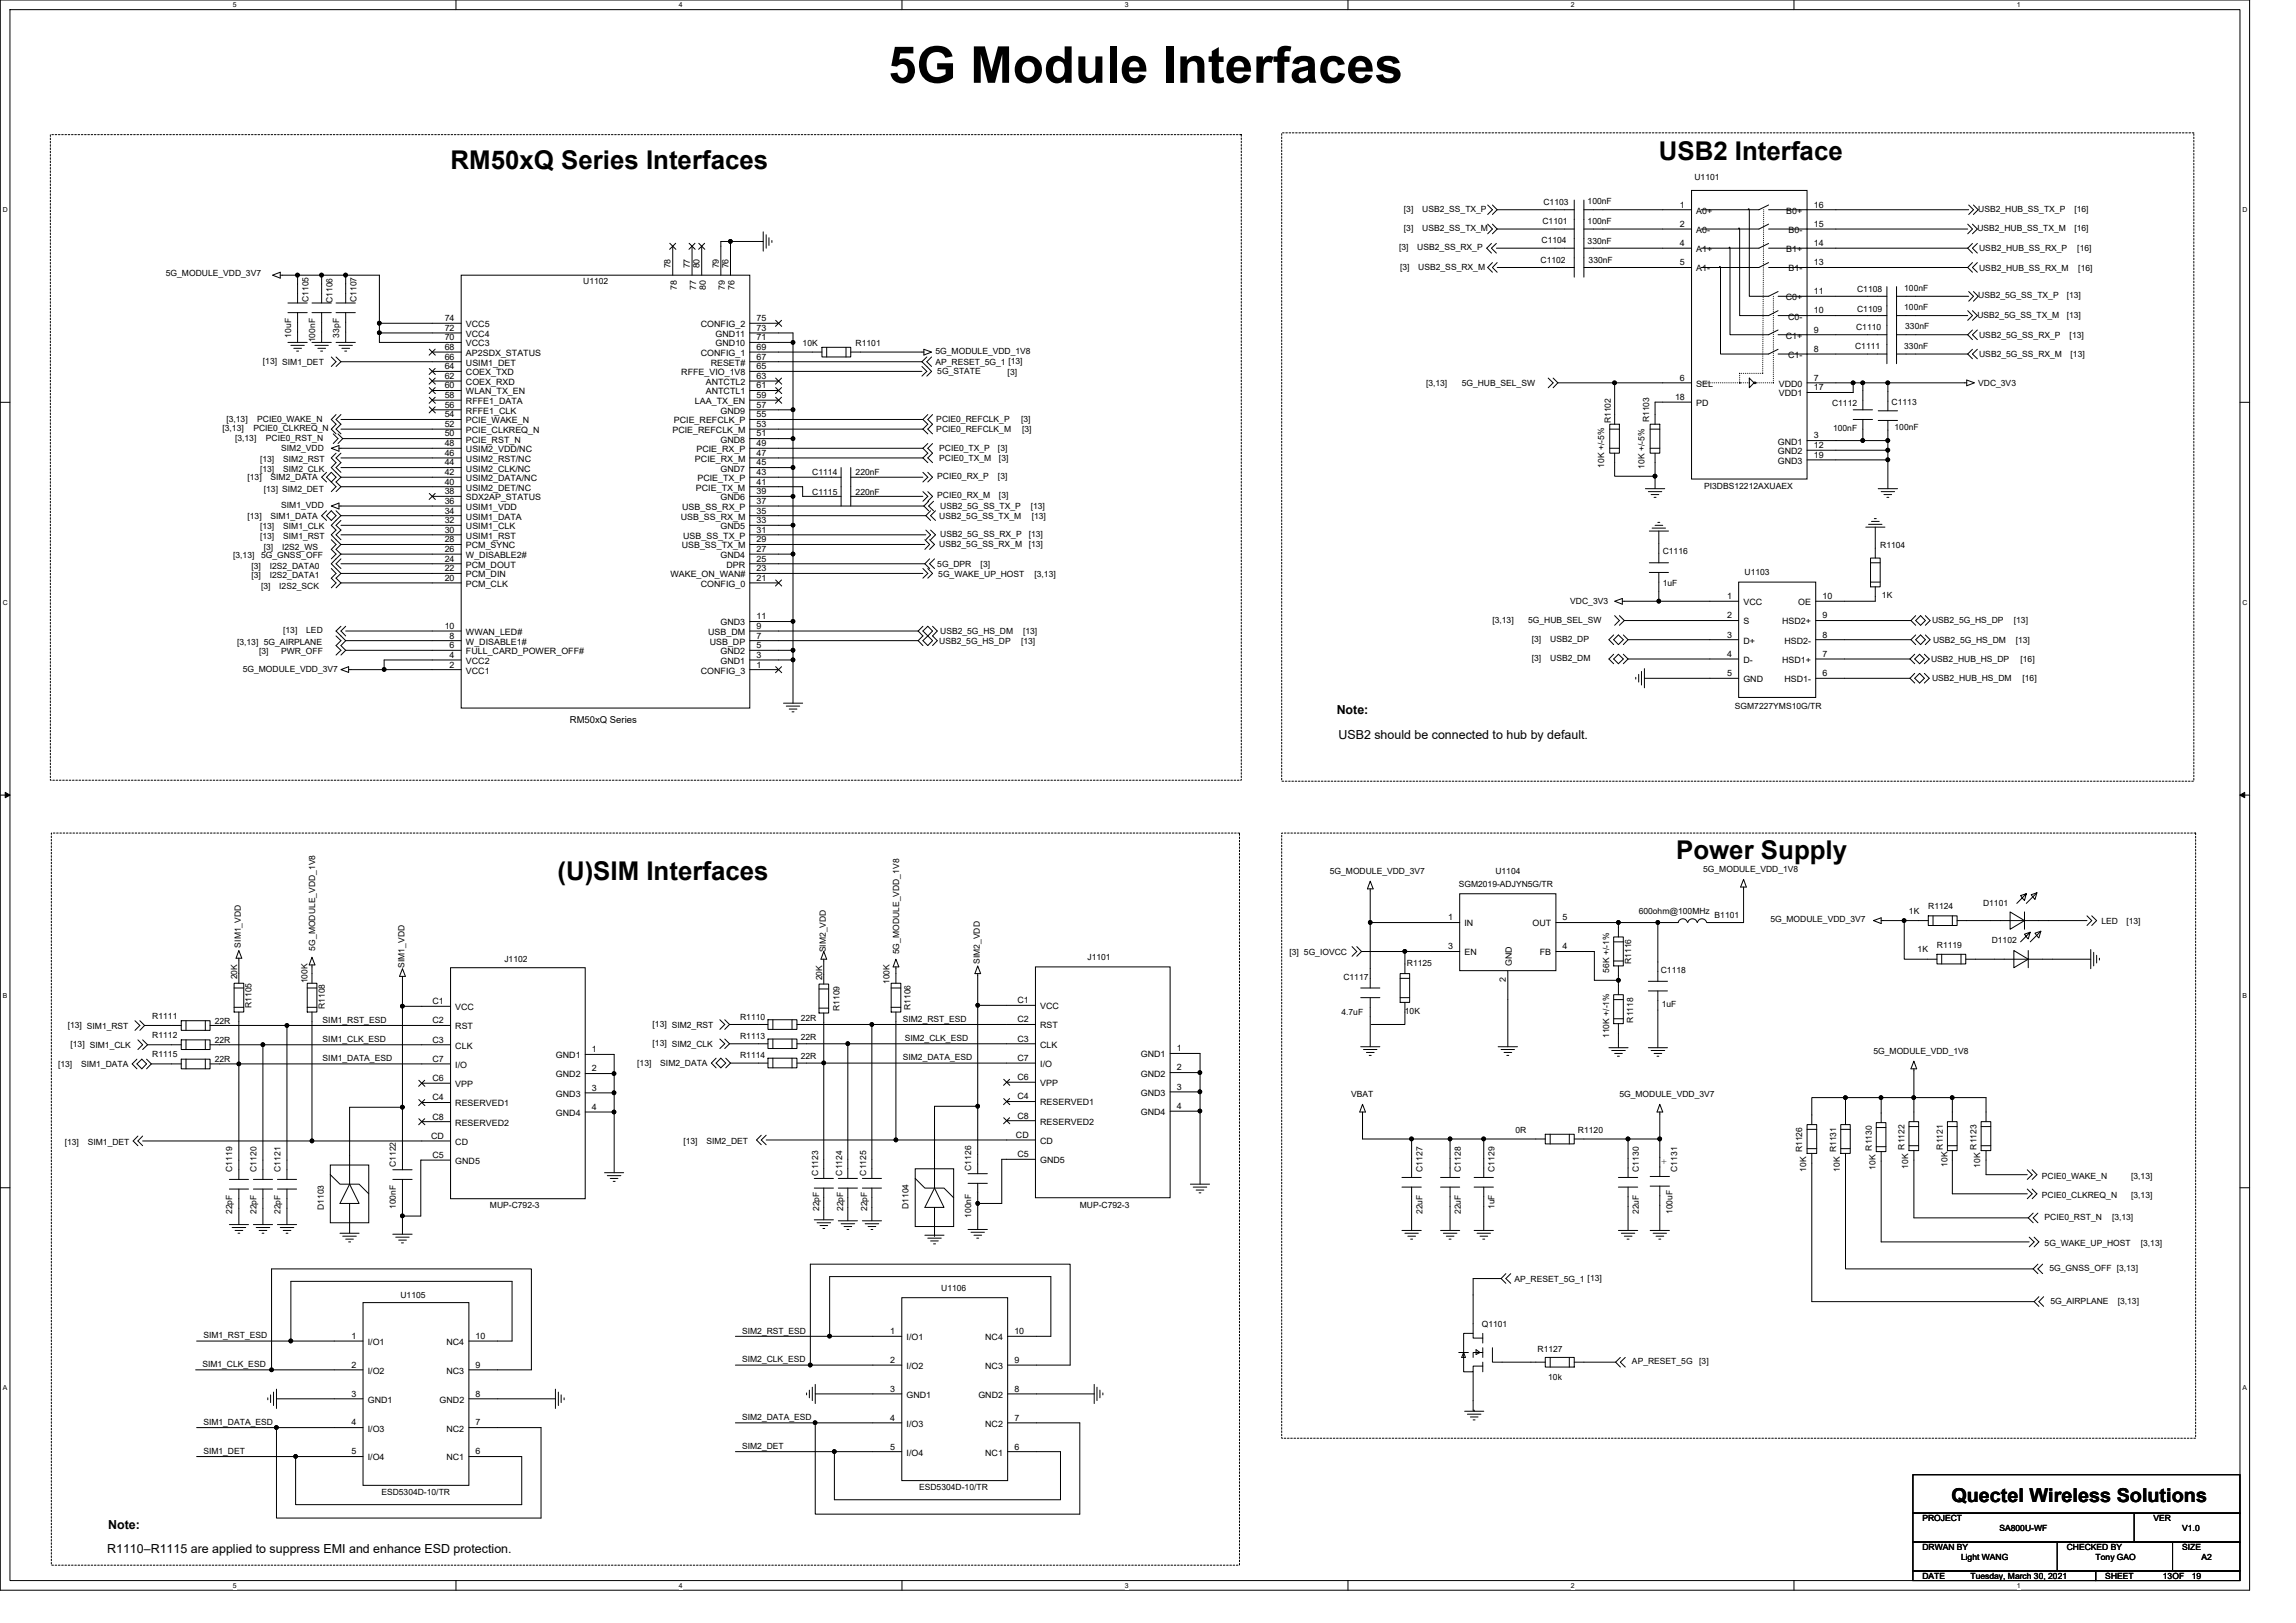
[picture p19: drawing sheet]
<svg xmlns="http://www.w3.org/2000/svg" width="297mm" height="210mm" viewBox="0 0 297 210" stroke-linecap="round" stroke-linejoin="round" font-family="sans-serif">
<defs><g id="words">
<text font-size="6.6" x="114.9" y="10.7">5G Module Interfaces</text>
<g font-size="3.3">
<text x="58.3" y="21.9">RM50xQ Series Interfaces</text>
<text x="214.6" y="20.8">USB2 Interface</text>
<text x="72.1" y="113.9">(U)SIM Interfaces</text>
<text x="216.8" y="111.1">Power Supply</text>
</g>
<text font-size="2.5" x="252.5" y="194.3">Quectel Wireless Solutions</text>
<g font-size="1.6">
<text x="172.9" y="92.4">Note:</text>
<text x="173.2" y="95.7">USB2 should be connected to hub by default.</text>
<text x="14" y="197.8">Note:</text>
<text x="13.9" y="201">R1110–R1115 are applied to suppress EMI and enhance ESD protection.</text>
</g>
<text font-size="1.4" x="214.8" y="150" transform="rotate(90 214.8 150)">+</text>
<text font-size="1.2" x="73.7" y="93.6">RM50xQ Series</text>
<g font-size="1.1">
<text x="219.2" y="23.3">U1101</text>
<text x="181.6" y="27.4">[3]</text>
<text x="181.6" y="29.9">[3]</text>
<text x="184" y="27.4">USB2_SS_TX_P</text>
<text x="184" y="29.9">USB2_SS_TX_M</text>
<text x="199.6" y="29">C1101</text>
<text x="199.7" y="26.5">C1103</text>
<text x="205.4" y="29">100nF</text>
<text x="205.4" y="26.4">100nF</text>
<text x="217.3" y="26.9">1</text>
<text x="217.3" y="29.4">2</text>
<text x="219.5" y="27.6">A0+</text>
<text x="231.1" y="27.6">B0+</text>
<text x="234.7" y="29.4">15</text>
<text x="234.7" y="26.9">16</text>
<text x="255.8" y="29.9">USB2_HUB_SS_TX_M</text>
<text x="255.9" y="27.4">USB2_HUB_SS_TX_P</text>
<text x="268.4" y="27.4">[16]</text>
<text x="268.4" y="29.9">[16]</text>
<text x="21.5" y="35.8">5G_MODULE_VDD_3V7</text>
<text x="86.8" y="34.7" transform="rotate(-90 86.8 34.7)">78</text>
<text x="89.3" y="34.7" transform="rotate(-90 89.3 34.7)">77</text>
<text x="90.5" y="34.7" transform="rotate(-90 90.5 34.7)">80</text>
<text x="93" y="34.7" transform="rotate(-90 93 34.7)">79</text>
<text x="94.2" y="34.7" transform="rotate(-90 94.2 34.7)">76</text>
<text x="181" y="32.4">[3]</text>
<text x="181.1" y="34.9">[3]</text>
<text x="183.4" y="32.4">USB2_SS_RX_P</text>
<text x="183.5" y="34.9">USB2_SS_RX_M</text>
<text x="199.3" y="34">C1102</text>
<text x="199.4" y="31.4">C1104</text>
<text x="205.4" y="31.5">330nF</text>
<text x="205.5" y="34">330nF</text>
<text x="217.3" y="31.8">4</text>
<text x="217.3" y="34.3">5</text>
<text x="219.5" y="30.1">A0-</text>
<text x="219.5" y="32.6">A1+</text>
<text x="219.5" y="35.1">A1-</text>
<text x="231.1" y="32.6">B1+</text>
<text x="231.4" y="30.1">B0-</text>
<text x="231.4" y="35.1">B1-</text>
<text x="234.7" y="34.3">13</text>
<text x="234.7" y="31.8">14</text>
<text x="256" y="32.5">USB2_HUB_SS_RX_P</text>
<text x="256" y="35.1">USB2_HUB_SS_RX_M</text>
<text x="268.7" y="32.5">[16]</text>
<text x="268.9" y="35.1">[16]</text>
<text x="39.9" y="39.1" transform="rotate(-90 39.9 39.1)">C1105</text>
<text x="43" y="39.2" transform="rotate(-90 43 39.2)">C1106</text>
<text x="46.1" y="39.1" transform="rotate(-90 46.1 39.1)">C1107</text>
<text x="57.5" y="41.6">74</text>
<text x="75.5" y="36.7">U1102</text>
<text x="87.6" y="37.5" transform="rotate(-90 87.6 37.5)">78</text>
<text x="90.1" y="37.5" transform="rotate(-90 90.1 37.5)">77</text>
<text x="91.3" y="37.5" transform="rotate(-90 91.3 37.5)">80</text>
<text x="93.8" y="37.5" transform="rotate(-90 93.8 37.5)">79</text>
<text x="95" y="37.5" transform="rotate(-90 95 37.5)">76</text>
<text x="97.9" y="41.6">75</text>
<text x="231" y="38.8">C0+</text>
<text x="231.3" y="41.3">C0-</text>
<text x="234.7" y="38.1">11</text>
<text x="234.7" y="40.6">10</text>
<text x="240.3" y="40.3">C1109</text>
<text x="240.3" y="37.7">C1108</text>
<text x="246.4" y="40.1">100nF</text>
<text x="246.4" y="37.6">100nF</text>
<text x="255.8" y="41.1">USB2_5G_SS_TX_M</text>
<text x="255.9" y="38.6">USB2_5G_SS_TX_P</text>
<text x="267.4" y="41.1">[13]</text>
<text x="267.4" y="38.6">[13]</text>
<text x="34" y="47.1">[13] SIM1_DET</text>
<text x="37.7" y="43.7" transform="rotate(-90 37.7 43.7)">10uF</text>
<text x="40.8" y="44.3" transform="rotate(-90 40.8 44.3)">100nF</text>
<text x="43.9" y="43.7" transform="rotate(-90 43.9 43.7)">33pF</text>
<text x="57.5" y="47.8">64</text>
<text x="57.5" y="46.5">66</text>
<text x="57.5" y="45.3">68</text>
<text x="57.5" y="44">70</text>
<text x="57.5" y="42.8">72</text>
<text x="60.3" y="47.3">USIM1_DET</text>
<text x="60.3" y="46.1">AP2SDX_STATUS</text>
<text x="60.3" y="44.8">VCC3</text>
<text x="60.3" y="43.6">VCC4</text>
<text x="60.3" y="42.3">VCC5</text>
<text x="90.7" y="46.1">CONFIG_1</text>
<text x="90.7" y="42.3">CONFIG_2</text>
<text x="91.9" y="47.3">RESET#</text>
<text x="92.6" y="44.8">GND10</text>
<text x="92.6" y="43.6">GND11</text>
<text x="97.9" y="44">71</text>
<text x="97.9" y="42.8">73</text>
<text x="97.9" y="45.3">69</text>
<text x="97.9" y="46.5">67</text>
<text x="97.9" y="47.8">65</text>
<text x="103.8" y="44.7">10K</text>
<text x="110.7" y="44.7">R1101</text>
<text x="121" y="45.8">5G_MODULE_VDD_1V8</text>
<text x="121" y="47.2">AP_RESET_5G_1 [13]</text>
<text x="231" y="43.8">C1+</text>
<text x="231.3" y="46.3">C1-</text>
<text x="234.7" y="43">9</text>
<text x="234.7" y="45.5">8</text>
<text x="240" y="45.2">C1111</text>
<text x="240.1" y="42.7">C1110</text>
<text x="246.4" y="45.2">330nF</text>
<text x="246.5" y="42.6">330nF</text>
<text x="256" y="43.7">USB2_5G_SS_RX_P</text>
<text x="256" y="46.2">USB2_5G_SS_RX_M</text>
<text x="267.8" y="43.7">[13]</text>
<text x="267.9" y="46.2">[13]</text>
<text x="57.5" y="54">54</text>
<text x="57.5" y="52.7">56</text>
<text x="57.5" y="51.5">58</text>
<text x="57.5" y="50.2">60</text>
<text x="57.5" y="49">62</text>
<text x="60.3" y="53.5">RFFE1_CLK</text>
<text x="60.3" y="52.3">RFFE1_DATA</text>
<text x="60.3" y="51">WLAN_TX_EN</text>
<text x="60.3" y="49.8">COEX_RXD</text>
<text x="60.3" y="48.6">COEX_TXD</text>
<text x="88.1" y="48.6">RFFE_VIO_1V8</text>
<text x="89.9" y="52.3">LAA_TX_EN</text>
<text x="91.3" y="51">ANTCTL1</text>
<text x="91.3" y="49.8">ANTCTL2</text>
<text x="93.2" y="53.5">GND9</text>
<text x="97.9" y="54">55</text>
<text x="97.9" y="52.7">57</text>
<text x="97.9" y="50.2">61</text>
<text x="97.9" y="49">63</text>
<text x="97.9" y="51.5">59</text>
<text x="121.3" y="48.4">5G_STATE</text>
<text x="130.4" y="48.6">[3]</text>
<text x="184.5" y="49.9">[3,13]</text>
<text x="189.1" y="49.9">5G_HUB_SEL_SW</text>
<text x="216.7" y="51.8">18</text>
<text x="217.3" y="49.3">6</text>
<text x="219.5" y="50">SEL</text>
<text x="219.5" y="52.5">PD</text>
<text x="230.1" y="50">VDD0</text>
<text x="230.1" y="51.3">VDD1</text>
<text x="234.7" y="49.3">7</text>
<text x="234.7" y="50.5">17</text>
<text x="237" y="52.6">C1112</text>
<text x="244.7" y="52.4">C1113</text>
<text x="255.9" y="49.9">VDC_3V3</text>
<text x="28.8" y="55.8">[3,13]</text>
<text x="29.3" y="54.5">[3,13]</text>
<text x="30.4" y="57">[3,13]</text>
<text x="32.8" y="55.8">PCIE0_CLKREQ_N</text>
<text x="33.3" y="54.5">PCIE0_WAKE_N</text>
<text x="33.7" y="59.8">[13]</text>
<text x="34.4" y="57">PCIE0_RST_N</text>
<text x="36.4" y="58.4">SIM2_VDD</text>
<text x="36.6" y="59.8">SIM2_RST</text>
<text x="57.5" y="59">46</text>
<text x="57.5" y="57.7">48</text>
<text x="57.5" y="56.5">50</text>
<text x="57.5" y="55.2">52</text>
<text x="60.3" y="59.8">USIM2_RST/NC</text>
<text x="60.3" y="58.5">USIM2_VDD/NC</text>
<text x="60.3" y="57.3">PCIE_RST_N</text>
<text x="60.3" y="54.8">PCIE_WAKE_N</text>
<text x="60.3" y="56">PCIE_CLKREQ_N</text>
<text x="87" y="56">PCIE_REFCLK_M</text>
<text x="87.2" y="54.8">PCIE_REFCLK_P</text>
<text x="89.9" y="59.8">PCIE_RX_M</text>
<text x="90.1" y="58.5">PCIE_RX_P</text>
<text x="93.2" y="57.3">GND8</text>
<text x="97.9" y="57.7">49</text>
<text x="97.9" y="56.5">51</text>
<text x="97.9" y="59">47</text>
<text x="97.9" y="55.2">53</text>
<text x="121.1" y="54.7">PCIE0_REFCLK_P</text>
<text x="121.1" y="55.9">PCIE0_REFCLK_M</text>
<text x="121.5" y="58.4">PCIE0_TX_P</text>
<text x="121.5" y="59.6">PCIE0_TX_M</text>
<text x="129.1" y="58.4">[3]</text>
<text x="129.2" y="59.6">[3]</text>
<text x="132.1" y="54.7">[3]</text>
<text x="132.2" y="55.9">[3]</text>
<text x="208.4" y="54.8" transform="rotate(-90 208.4 54.8)">R1102</text>
<text x="213.4" y="54.7" transform="rotate(-90 213.4 54.7)">R1103</text>
<text x="230" y="57.5">GND1</text>
<text x="230" y="58.8">GND2</text>
<text x="234.7" y="56.7">3</text>
<text x="234.7" y="58">12</text>
<text x="234.7" y="59.2">19</text>
<text x="237.1" y="55.8">100nF</text>
<text x="245.1" y="55.7">100nF</text>
<text x="32" y="62.1">[13]</text>
<text x="33.7" y="61">[13]</text>
<text x="34.1" y="63.6">[13] SIM2_DET</text>
<text x="35" y="62.1">SIM2_DATA</text>
<text x="36.4" y="65.7">SIM1_VDD</text>
<text x="36.6" y="61">SIM2_CLK</text>
<text x="57.5" y="65.2">36</text>
<text x="57.5" y="63.9">38</text>
<text x="57.5" y="62.7">40</text>
<text x="57.5" y="61.5">42</text>
<text x="57.5" y="60.2">44</text>
<text x="60.3" y="66">USIM1_VDD</text>
<text x="60.3" y="64.7">SDX2AP_STATUS</text>
<text x="60.3" y="63.5">USIM2_DET/NC</text>
<text x="60.3" y="62.3">USIM2_DATA/NC</text>
<text x="60.3" y="61">USIM2_CLK/NC</text>
<text x="88.3" y="66">USB_SS_RX_P</text>
<text x="90" y="63.5">PCIE_TX_M</text>
<text x="90.2" y="62.3">PCIE_TX_P</text>
<text x="93.2" y="64.7">GND6</text>
<text x="93.2" y="61">GND7</text>
<text x="97.9" y="65.2">37</text>
<text x="97.9" y="63.9">39</text>
<text x="97.9" y="60.2">45</text>
<text x="97.9" y="62.7">41</text>
<text x="97.9" y="61.5">43</text>
<text x="105.1" y="61.5">C1114</text>
<text x="105.1" y="64">C1115</text>
<text x="110.7" y="61.5">220nF</text>
<text x="110.7" y="64">220nF</text>
<text x="121.3" y="64.5">PCIE0_RX_M</text>
<text x="121.3" y="62">PCIE0_RX_P</text>
<text x="121.6" y="65.9">USB2_5G_SS_TX_P</text>
<text x="129.1" y="62">[3]</text>
<text x="129.2" y="64.5">[3]</text>
<text x="133.3" y="65.9">[13]</text>
<text x="207.5" y="60.5" transform="rotate(-90 207.5 60.5)">10K +/-5%</text>
<text x="212.8" y="60.6" transform="rotate(-90 212.8 60.6)">10K +/-5%</text>
<text x="220.5" y="63.2">PI3DBS12212AXUAEX</text>
<text x="230" y="60">GND3</text>
<text x="32" y="67.1">[13]</text>
<text x="33.7" y="68.5">[13]</text>
<text x="33.7" y="69.7">[13]</text>
<text x="34.1" y="71.1">[3]</text>
<text x="35" y="67.1">SIM1_DATA</text>
<text x="36.5" y="71.1">I2S2_WS</text>
<text x="36.6" y="68.5">SIM1_CLK</text>
<text x="36.6" y="69.7">SIM1_RST</text>
<text x="57.5" y="71.4">26</text>
<text x="57.5" y="70.2">28</text>
<text x="57.5" y="67.7">32</text>
<text x="57.5" y="68.9">30</text>
<text x="57.5" y="66.4">34</text>
<text x="60.3" y="71">PCM_SYNC</text>
<text x="60.3" y="68.5">USIM1_CLK</text>
<text x="60.3" y="69.7">USIM1_RST</text>
<text x="60.3" y="67.2">USIM1_DATA</text>
<text x="88.1" y="67.2">USB_SS_RX_M</text>
<text x="88.2" y="71">USB_SS_TX_M</text>
<text x="88.4" y="69.7">USB_SS_TX_P</text>
<text x="93.2" y="68.5">GND5</text>
<text x="97.9" y="71.4">27</text>
<text x="97.9" y="67.7">33</text>
<text x="97.9" y="70.2">29</text>
<text x="97.9" y="68.9">31</text>
<text x="97.9" y="66.4">35</text>
<text x="121.5" y="67.1">USB2_5G_SS_TX_M</text>
<text x="121.5" y="70.7">USB2_5G_SS_RX_M</text>
<text x="121.6" y="69.5">USB2_5G_SS_RX_P</text>
<text x="133.1" y="69.5">[13]</text>
<text x="133.1" y="70.7">[13]</text>
<text x="133.5" y="67.1">[13]</text>
<text x="215.1" y="71.7">C1116</text>
<text x="243.2" y="70.8">R1104</text>
<text x="30.2" y="72.2">[3,13]</text>
<text x="32.5" y="73.6">[3]</text>
<text x="32.5" y="74.8">[3]</text>
<text x="33.8" y="72.2">5G_GNSS_OFF</text>
<text x="33.8" y="76.2">[3]</text>
<text x="34.9" y="73.6">I2S2_DATA0</text>
<text x="34.9" y="74.8">I2S2_DATA1</text>
<text x="36.1" y="76.2">I2S2_SCK</text>
<text x="57.5" y="75.1">20</text>
<text x="57.5" y="73.9">22</text>
<text x="57.5" y="72.7">24</text>
<text x="60.3" y="75.9">PCM_CLK</text>
<text x="60.3" y="74.7">PCM_DIN</text>
<text x="60.3" y="73.4">PCM_DOUT</text>
<text x="60.3" y="72.2">W_DISABLE2#</text>
<text x="86.7" y="74.7">WAKE_ON_WAN#</text>
<text x="90.7" y="75.9">CONFIG_0</text>
<text x="93.2" y="72.2">GND4</text>
<text x="94" y="73.4">DPR</text>
<text x="97.9" y="75.1">21</text>
<text x="97.9" y="72.7">25</text>
<text x="97.9" y="73.9">23</text>
<text x="121.3" y="73.3">5G_DPR</text>
<text x="121.4" y="74.7">5G_WAKE_UP_HOST</text>
<text x="126.9" y="73.3">[3]</text>
<text x="133.8" y="74.7">[3,13]</text>
<text x="215.1" y="75.8">1uF</text>
<text x="223.4" y="77.5">1</text>
<text x="225.7" y="74.4">U1103</text>
<text x="235.8" y="77.5">10</text>
<text x="243.5" y="77.3">1K</text>
<text x="30.7" y="83.4">[3,13] 5G_AIRPLANE</text>
<text x="36.6" y="81.9">[13]</text>
<text x="39.6" y="81.9">LED</text>
<text x="57.5" y="81.4">10</text>
<text x="58.2" y="83.9">6</text>
<text x="58.2" y="82.6">8</text>
<text x="60.3" y="83.4">W_DISABLE1#</text>
<text x="60.3" y="82.1">WWAN_LED#</text>
<text x="91.6" y="82.1">USB_DM</text>
<text x="91.8" y="83.4">USB_DP</text>
<text x="93.2" y="80.9">GND3</text>
<text x="97.9" y="83.9">5</text>
<text x="97.9" y="81.4">9</text>
<text x="97.9" y="80.1">11</text>
<text x="97.9" y="82.6">7</text>
<text x="121.5" y="83.3">USB2_5G_HS_DP</text>
<text x="121.6" y="82">USB2_5G_HS_DM</text>
<text x="132.1" y="83.3">[13]</text>
<text x="132.4" y="82">[13]</text>
<text x="193.1" y="80.7">[3,13]</text>
<text x="197.7" y="80.7">5G_HUB_SEL_SW</text>
<text x="198.2" y="83">[3]</text>
<text x="200.6" y="83">USB2_DP</text>
<text x="203.2" y="78.2">VDC_3V3</text>
<text x="223.4" y="80">2</text>
<text x="223.4" y="82.5">3</text>
<text x="225.5" y="78.3">VCC</text>
<text x="225.5" y="80.8">S</text>
<text x="225.5" y="83.3">D+</text>
<text x="230.6" y="80.8">HSD2+</text>
<text x="230.9" y="83.3">HSD2-</text>
<text x="232.6" y="78.3">OE</text>
<text x="235.8" y="80">9</text>
<text x="235.8" y="82.5">8</text>
<text x="250" y="80.7">USB2_5G_HS_DP</text>
<text x="250.1" y="83.2">USB2_5G_HS_DM</text>
<text x="260.5" y="80.7">[13]</text>
<text x="260.8" y="83.2">[13]</text>
<text x="31.4" y="86.9">5G_MODULE_VDD_3V7</text>
<text x="33.5" y="84.7">[3]</text>
<text x="36.4" y="84.7">PWR_OFF</text>
<text x="58.2" y="86.4">2</text>
<text x="58.2" y="85.1">4</text>
<text x="60.3" y="87.1">VCC1</text>
<text x="60.3" y="85.9">VCC2</text>
<text x="60.3" y="84.6">FULL_CARD_POWER_OFF#</text>
<text x="90.7" y="87.1">CONFIG_3</text>
<text x="93.2" y="85.9">GND1</text>
<text x="93.2" y="84.6">GND2</text>
<text x="97.9" y="86.4">1</text>
<text x="97.9" y="85.1">3</text>
<text x="198.2" y="85.5">[3]</text>
<text x="200.6" y="85.5">USB2_DM</text>
<text x="223.4" y="85">4</text>
<text x="223.4" y="87.5">5</text>
<text x="225.5" y="85.8">D-</text>
<text x="225.5" y="88.3">GND</text>
<text x="230.6" y="85.8">HSD1+</text>
<text x="230.9" y="88.3">HSD1-</text>
<text x="235.8" y="85">7</text>
<text x="235.8" y="87.5">6</text>
<text x="249.8" y="85.7">USB2_HUB_HS_DP</text>
<text x="250" y="88.1">USB2_HUB_HS_DM</text>
<text x="261.4" y="85.7">[16]</text>
<text x="261.7" y="88.1">[16]</text>
<text x="224.4" y="91.8">SGM7227YMS10G/TR</text>
<text x="172" y="113">5G_MODULE_VDD_3V7</text>
<text x="193.5" y="113">U1104</text>
<text x="220.3" y="112.8">5G_MODULE_VDD_1V8</text>
<text x="187.3" y="119.1">1</text>
<text x="188.7" y="114.8">SGM2019-ADJYN5G/TR</text>
<text x="189.5" y="119.9">IN</text>
<text x="198.3" y="119.9">OUT</text>
<text x="202.2" y="119.1">5</text>
<text x="212" y="118.3">600ohm@100MHz</text>
<text x="221.8" y="118.8">B1101</text>
<text x="229" y="119.3">5G_MODULE_VDD_3V7</text>
<text x="247" y="118.3">1K</text>
<text x="249.5" y="117.6">R1124</text>
<text x="256.6" y="117.3">D1101</text>
<text x="271.9" y="119.5">LED</text>
<text x="275.1" y="119.5">[13]</text>
<text x="31.2" y="122.6" transform="rotate(-90 31.2 122.6)">SIM1_VDD</text>
<text x="40.8" y="123" transform="rotate(-90 40.8 123)">5G_MODULE_VDD_1V8</text>
<text x="52.3" y="125.2" transform="rotate(-90 52.3 125.2)">SIM1_VDD</text>
<text x="65.3" y="124.5">J1102</text>
<text x="106.8" y="123.2" transform="rotate(-90 106.8 123.2)">SIM2_VDD</text>
<text x="116.3" y="123.5" transform="rotate(-90 116.3 123.5)">5G_MODULE_VDD_1V8</text>
<text x="126.8" y="124.7" transform="rotate(-90 126.8 124.7)">SIM2_VDD</text>
<text x="140.7" y="124.2">J1101</text>
<text x="166.8" y="123.6">[3] 5G_IOVCC</text>
<text x="182" y="125">R1125</text>
<text x="187.3" y="122.8">3</text>
<text x="189.5" y="123.6">EN</text>
<text x="195.6" y="125" transform="rotate(-90 195.6 125)">GND</text>
<text x="199.2" y="123.6">FB</text>
<text x="202.2" y="122.8">4</text>
<text x="208.2" y="125.8" transform="rotate(-90 208.2 125.8)">56K +/-1%</text>
<text x="211" y="124.7" transform="rotate(-90 211 124.7)">R1116</text>
<text x="214.9" y="125.9">C1118</text>
<text x="248.1" y="123.2">1K</text>
<text x="250.6" y="122.6">R1119</text>
<text x="257.7" y="122">D1102</text>
<text x="19.7" y="131.8">R1111</text>
<text x="30.7" y="126.7" transform="rotate(-90 30.7 126.7)">20K</text>
<text x="32.6" y="130.4" transform="rotate(-90 32.6 130.4)">R1105</text>
<text x="39.8" y="127.2" transform="rotate(-90 39.8 127.2)">100K</text>
<text x="42" y="130.6" transform="rotate(-90 42 130.6)">R1108</text>
<text x="56" y="129.9">C1</text>
<text x="58.9" y="130.7">VCC</text>
<text x="95.8" y="132">R1110</text>
<text x="106.4" y="126.8" transform="rotate(-90 106.4 126.8)">20K</text>
<text x="108.6" y="130.8" transform="rotate(-90 108.6 130.8)">R1109</text>
<text x="115.1" y="127.3" transform="rotate(-90 115.1 127.3)">100K</text>
<text x="117.8" y="130.7" transform="rotate(-90 117.8 130.7)">R1106</text>
<text x="131.6" y="129.8">C1</text>
<text x="134.6" y="130.6">VCC</text>
<text x="173.5" y="131.3">4.7uF</text>
<text x="173.8" y="126.9">C1117</text>
<text x="181.8" y="131.2">10K</text>
<text x="194.8" y="127.1" transform="rotate(-90 194.8 127.1)">2</text>
<text x="215" y="130.3">1uF</text>
<text x="8.8" y="132.9">[13] SIM1_RST</text>
<text x="9.1" y="135.4">[13] SIM1_CLK</text>
<text x="19.7" y="134.3">R1112</text>
<text x="19.7" y="136.8">R1115</text>
<text x="27.8" y="132.4">22R</text>
<text x="27.8" y="134.9">22R</text>
<text x="27.8" y="137.4">22R</text>
<text x="41.7" y="137.3">SIM1_DATA_ESD</text>
<text x="41.7" y="134.8">SIM1_CLK_ESD</text>
<text x="41.7" y="132.3">SIM1_RST_ESD</text>
<text x="56" y="132.4">C2</text>
<text x="56" y="134.9">C3</text>
<text x="56" y="137.4">C7</text>
<text x="58.9" y="133.2">RST</text>
<text x="58.9" y="135.7">CLK</text>
<text x="71.9" y="136.9">GND1</text>
<text x="76.6" y="136.1">1</text>
<text x="82.4" y="137.9">[13]</text>
<text x="84.4" y="132.8">[13] SIM2_RST</text>
<text x="84.4" y="135.3">[13] SIM2_CLK</text>
<text x="85.4" y="137.9">SIM2_DATA</text>
<text x="95.8" y="134.5">R1113</text>
<text x="95.8" y="136.9">R1114</text>
<text x="103.6" y="132.1">22R</text>
<text x="103.6" y="134.6">22R</text>
<text x="103.6" y="137.1">22R</text>
<text x="116.8" y="137.2">SIM2_DATA_ESD</text>
<text x="116.8" y="132.2">SIM2_RST_ESD</text>
<text x="117" y="134.7">SIM2_CLK_ESD</text>
<text x="131.6" y="132.3">C2</text>
<text x="131.6" y="134.8">C3</text>
<text x="131.6" y="137.3">C7</text>
<text x="134.6" y="133.1">RST</text>
<text x="134.6" y="135.6">CLK</text>
<text x="147.6" y="136.8">GND1</text>
<text x="152.2" y="136">1</text>
<text x="208.2" y="134.3" transform="rotate(-90 208.2 134.3)">110K +/-1%</text>
<text x="211.3" y="132.3" transform="rotate(-90 211.3 132.3)">R1118</text>
<text x="242.4" y="136.3">5G_MODULE_VDD_1V8</text>
<text x="7.5" y="138">[13]</text>
<text x="10.5" y="138">SIM1_DATA</text>
<text x="56" y="139.9">C6</text>
<text x="56" y="142.4">C4</text>
<text x="58.9" y="140.7">VPP</text>
<text x="58.9" y="138.2">I/O</text>
<text x="58.9" y="143.2">RESERVED1</text>
<text x="71.9" y="139.4">GND2</text>
<text x="71.9" y="141.9">GND3</text>
<text x="76.6" y="143.6">4</text>
<text x="76.6" y="138.6">2</text>
<text x="76.6" y="141.1">3</text>
<text x="131.6" y="139.7">C6</text>
<text x="131.6" y="142.2">C4</text>
<text x="134.6" y="140.5">VPP</text>
<text x="134.6" y="138">I/O</text>
<text x="134.6" y="143">RESERVED1</text>
<text x="147.6" y="139.3">GND2</text>
<text x="147.6" y="141.8">GND3</text>
<text x="152.2" y="143.5">4</text>
<text x="152.2" y="138.5">2</text>
<text x="152.2" y="141">3</text>
<text x="174.8" y="141.9">VBAT</text>
<text x="209.5" y="141.9">5G_MODULE_VDD_3V7</text>
<text x="8.4" y="148.1">[13]</text>
<text x="11.4" y="148.1">SIM1_DET</text>
<text x="55.8" y="147.3">CD</text>
<text x="56" y="149.8">C5</text>
<text x="56" y="144.8">C8</text>
<text x="58.9" y="145.6">RESERVED2</text>
<text x="58.9" y="148.1">CD</text>
<text x="71.9" y="144.4">GND4</text>
<text x="88.4" y="148">[13]</text>
<text x="91.4" y="148">SIM2_DET</text>
<text x="131.4" y="147.2">CD</text>
<text x="131.6" y="149.7">C5</text>
<text x="131.6" y="144.7">C8</text>
<text x="134.6" y="145.5">RESERVED2</text>
<text x="134.6" y="148">CD</text>
<text x="147.6" y="144.3">GND4</text>
<text x="196.1" y="146.6">0R</text>
<text x="204.1" y="146.6">R1120</text>
<text x="233.2" y="149.1" transform="rotate(-90 233.2 149.1)">R1126</text>
<text x="237.5" y="149.1" transform="rotate(-90 237.5 149.1)">R1131</text>
<text x="242.1" y="148.9" transform="rotate(-90 242.1 148.9)">R1130</text>
<text x="246.4" y="148.7" transform="rotate(-90 246.4 148.7)">R1122</text>
<text x="251.4" y="148.7" transform="rotate(-90 251.4 148.7)">R1121</text>
<text x="255.7" y="148.7" transform="rotate(-90 255.7 148.7)">R1123</text>
<text x="30.1" y="151.6" transform="rotate(-90 30.1 151.6)">C1119</text>
<text x="33.2" y="151.6" transform="rotate(-90 33.2 151.6)">C1120</text>
<text x="36.3" y="151.6" transform="rotate(-90 36.3 151.6)">C1121</text>
<text x="51.2" y="151" transform="rotate(-90 51.2 151)">C1122</text>
<text x="58.9" y="150.6">GND5</text>
<text x="105.9" y="152.1" transform="rotate(-90 105.9 152.1)">C1123</text>
<text x="109" y="152.1" transform="rotate(-90 109 152.1)">C1124</text>
<text x="112.1" y="152.1" transform="rotate(-90 112.1 152.1)">C1125</text>
<text x="125.6" y="151.5" transform="rotate(-90 125.6 151.5)">C1126</text>
<text x="134.6" y="150.5">GND5</text>
<text x="184" y="151.6" transform="rotate(-90 184 151.6)">C1127</text>
<text x="189" y="151.6" transform="rotate(-90 189 151.6)">C1128</text>
<text x="193.4" y="151.6" transform="rotate(-90 193.4 151.6)">C1129</text>
<text x="212" y="151.6" transform="rotate(-90 212 151.6)">C1130</text>
<text x="217" y="151.6" transform="rotate(-90 217 151.6)">C1131</text>
<text x="233.7" y="151.6" transform="rotate(-90 233.7 151.6)">10K</text>
<text x="238" y="151.6" transform="rotate(-90 238 151.6)">10K</text>
<text x="242.6" y="151.3" transform="rotate(-90 242.6 151.3)">10K</text>
<text x="246.9" y="151.2" transform="rotate(-90 246.9 151.2)">10K</text>
<text x="252" y="151" transform="rotate(-90 252 151)">10K</text>
<text x="256.2" y="151.1" transform="rotate(-90 256.2 151.1)">10K</text>
<text x="264.2" y="152.5">PCIE0_WAKE_N</text>
<text x="264.2" y="155">PCIE0_CLKREQ_N</text>
<text x="275.7" y="155">[3,13]</text>
<text x="275.7" y="152.5">[3,13]</text>
<text x="30.1" y="157.1" transform="rotate(-90 30.1 157.1)">22pF</text>
<text x="33.2" y="157.1" transform="rotate(-90 33.2 157.1)">22pF</text>
<text x="36.3" y="157.1" transform="rotate(-90 36.3 157.1)">22pF</text>
<text x="41.9" y="156.6" transform="rotate(-90 41.9 156.6)">D1103</text>
<text x="51.2" y="156.4" transform="rotate(-90 51.2 156.4)">100nF</text>
<text x="63.4" y="156.2">MUP-C792-3</text>
<text x="106" y="156.7" transform="rotate(-90 106 156.7)">22pF</text>
<text x="109.1" y="156.7" transform="rotate(-90 109.1 156.7)">22pF</text>
<text x="112.2" y="156.7" transform="rotate(-90 112.2 156.7)">22pF</text>
<text x="117.6" y="156.4" transform="rotate(-90 117.6 156.4)">D1104</text>
<text x="125.6" y="157.6" transform="rotate(-90 125.6 157.6)">100nF</text>
<text x="139.7" y="156.2">MUP-C792-3</text>
<text x="184" y="157.1" transform="rotate(-90 184 157.1)">22uF</text>
<text x="189" y="157.1" transform="rotate(-90 189 157.1)">22uF</text>
<text x="193.4" y="156.4" transform="rotate(-90 193.4 156.4)">1uF</text>
<text x="212" y="157.1" transform="rotate(-90 212 157.1)">22uF</text>
<text x="216.4" y="157.1" transform="rotate(-90 216.4 157.1)">100uF</text>
<text x="264.5" y="157.8">PCIE0_RST_N</text>
<text x="264.5" y="161.2">5G_WAKE_UP_HOST</text>
<text x="273.2" y="157.8">[3,13]</text>
<text x="277" y="161.2">[3,13]</text>
<text x="51.8" y="167.9">U1105</text>
<text x="121.8" y="167">U1106</text>
<text x="195.9" y="165.8">AP_RESET_5G_1 [13]</text>
<text x="265.2" y="164.4">5G_GNSS_OFF [3,13]</text>
<text x="26.3" y="173.1">SIM1_RST_ESD</text>
<text x="45.5" y="173.2">1</text>
<text x="61.5" y="173.2">10</text>
<text x="96" y="172.5">SIM2_RST_ESD</text>
<text x="115.2" y="172.6">1</text>
<text x="117.3" y="173.4">I/O1</text>
<text x="127.5" y="173.4">NC4</text>
<text x="131.2" y="172.6">10</text>
<text x="191.7" y="171.7">Q1101</text>
<text x="265.3" y="168.7">5G_AIRPLANE</text>
<text x="274" y="168.7">[3,13]</text>
<text x="26.2" y="176.9">SIM1_CLK_ESD</text>
<text x="45.5" y="177">2</text>
<text x="47.6" y="174">I/O1</text>
<text x="47.6" y="177.7">I/O2</text>
<text x="57.8" y="177.7">NC3</text>
<text x="57.8" y="174">NC4</text>
<text x="61.5" y="177">9</text>
<text x="96" y="176.3">SIM2_CLK_ESD</text>
<text x="115.2" y="176.3">2</text>
<text x="117.3" y="177.1">I/O2</text>
<text x="127.5" y="177.1">NC3</text>
<text x="131.2" y="176.3">9</text>
<text x="198.9" y="174.9">R1127</text>
<text x="200.3" y="178.5">10k</text>
<text x="211.1" y="176.5">AP_RESET_5G</text>
<text x="219.8" y="176.5">[3]</text>
<text x="26.3" y="184.3">SIM1_DATA_ESD</text>
<text x="45.5" y="180.7">3</text>
<text x="45.5" y="184.4">4</text>
<text x="47.6" y="181.5">GND1</text>
<text x="47.6" y="185.2">I/O3</text>
<text x="56.9" y="181.5">GND2</text>
<text x="57.8" y="185.2">NC2</text>
<text x="61.5" y="184.4">7</text>
<text x="61.5" y="180.7">8</text>
<text x="96" y="183.7">SIM2_DATA_ESD</text>
<text x="115.2" y="180.1">3</text>
<text x="115.2" y="183.8">4</text>
<text x="117.3" y="180.8">GND1</text>
<text x="117.3" y="184.6">I/O3</text>
<text x="126.6" y="180.8">GND2</text>
<text x="127.5" y="184.6">NC2</text>
<text x="131.2" y="183.8">7</text>
<text x="131.2" y="180.1">8</text>
<text x="26.3" y="188.1">SIM1_DET</text>
<text x="45.5" y="188.2">5</text>
<text x="47.6" y="189">I/O4</text>
<text x="57.8" y="189">NC1</text>
<text x="61.5" y="188.2">6</text>
<text x="96" y="187.5">SIM2_DET</text>
<text x="115.2" y="187.5">5</text>
<text x="117.3" y="188.3">I/O4</text>
<text x="127.5" y="188.3">NC1</text>
<text x="131.2" y="187.5">6</text>
<text x="49.3" y="193.4">ESD5304D-10/TR</text>
<text x="118.9" y="192.8">ESD5304D-10/TR</text>
<text x="248.7" y="196.8">PROJECT</text>
<text x="278.6" y="196.8">VER</text>
<text x="248.7" y="200.5">DRWAN BY</text>
<text x="253.7" y="201.8">Light WANG</text>
<text x="258.7" y="198">SA800U-WF</text>
<text x="267.4" y="200.5">CHECKED BY</text>
<text x="271.1" y="201.8">Tony GAO</text>
<text x="282.3" y="200.5">SIZE</text>
<text x="282.3" y="198">V1.0</text>
<text x="284.8" y="201.8">A2</text>
<text x="248.7" y="204.3">DATE</text>
<text x="254.9" y="204.3">Tuesday, March 30, 2021</text>
<text x="272.4" y="204.3">SHEET</text>
<text x="279.8" y="204.3">13OF</text>
<text x="283.6" y="204.3">19</text>
</g>
<g font-size=".9">
<text x="30.1" y="1">5</text>
<text x="87.8" y="1">4</text>
<text x="145.5" y="1">3</text>
<text x="203.2" y="1">2</text>
<text x="260.9" y="1">1</text>
<text x=".4" y="27.5">D</text>
<text x="290.1" y="27.5">D</text>
<text x=".4" y="78.3">C</text>
<text x="290.1" y="78.3">C</text>
<text x=".4" y="129.1">B</text>
<text x="290.1" y="129.1">B</text>
<text x=".4" y="179.9">A</text>
<text x="290.1" y="179.9">A</text>
<text x="30.1" y="205.4">5</text>
<text x="87.8" y="205.4">4</text>
<text x="145.5" y="205.4">3</text>
<text x="203.2" y="205.4">2</text>
<text x="260.9" y="205.4">1</text>
</g>
</g></defs>
<path d="M0 0h291v205.7h-291zM1.3 1.2h288.5v203.3h-288.5z" fill="none" stroke="#000" stroke-width=".13"/>
<g fill="#fff">
<path d="M30.1 .1h.5v1h-.5z"/>
<path d="M30.1 204.6h.5v1h-.5z"/>
</g>
<path d="M59 0v1.2M59 204.5v1.2" fill="none" stroke="#000" stroke-width=".13"/>
<g fill="#fff">
<path d="M87.8 .1h.5v1h-.5z"/>
<path d="M87.8 204.6h.5v1h-.5z"/>
</g>
<path d="M116.7 0v1.2M116.7 204.5v1.2" fill="none" stroke="#000" stroke-width=".13"/>
<g fill="#fff">
<path d="M145.5 .1h.5v1h-.5z"/>
<path d="M145.5 204.6h.5v1h-.5z"/>
</g>
<path d="M174.4 0v1.2M174.4 204.5v1.2" fill="none" stroke="#000" stroke-width=".13"/>
<g fill="#fff">
<path d="M203.2 .1h.5v1h-.5z"/>
<path d="M203.2 204.6h.5v1h-.5z"/>
</g>
<path d="M232.1 0v1.2M232.1 204.5v1.2" fill="none" stroke="#000" stroke-width=".13"/>
<g fill="#fff">
<path d="M260.9 .1h.5v1h-.5z"/>
<path d="M260.9 204.6h.5v1h-.5z"/>
<path d="M.4 26.6h.6v1h-.6z"/>
<path d="M290.1 26.6h.6v1h-.6z"/>
<path d="M.4 77.4h.6v1h-.6z"/>
<path d="M290.1 77.4h.6v1h-.6z"/>
</g>
<path d="M0 52h1.3M289.8 52h1.2" fill="none" stroke="#000" stroke-width=".13"/>
<g fill="#fff">
<path d="M.4 128.3h.5v1h-.5z"/>
<path d="M290.1 128.3h.6v1h-.6z"/>
</g>
<path d="M0 102.9h1.3M289.8 102.9h1.2" fill="none" stroke="#000" stroke-width=".13"/>
<path d="M.7 102.5l.6 .4-.6 .3zM289.8 102.9l.6-.4v.7z" fill="#000" stroke="#000" stroke-width=".13"/>
<g fill="#fff">
<path d="M.4 179.1h.5v1h-.5z"/>
<path d="M290.1 179.1h.6v1h-.6z"/>
</g>
<g fill="none" stroke="#000" stroke-width=".13">
<path d="M35.3 35.6l1-.4v.8zM37.2 39.2h2.5M38.5 35.6v3.6M38.5 35.6h3.1M38.5 35.6h-2.2M40.4 39.2h2.5M41.6 35.6h3.1M41.6 35.6v3.6M43.5 39.2h2.5M44.7 35.6v3.6M44.7 35.6h4.4v6.2M59.7 35.6h37.3v56h-37.3z"/>
<path d="M86.7 31.5l.7 .8M87 31.9v3.7M87.4 31.5l-.8 .8M89.2 31.5l.7 .8M89.5 31.9v3.7M89.9 31.5l-.8 .8M90.4 31.5l.8 .8M90.8 31.9v3.7M91.2 31.5l-.8 .8M94.5 31.2v4.4M94.5 31.2h-1.2v4.4M94.5 31.2h4.2"/>
<path d="M98.7 30v2.5M99.1 30.4v1.7M99.5 30.8v.9M99.9 31.1v.3M192.5 26.5l.6 .6-.6 .6M192.5 29l.6 .6-.6 .6M193 31.5l-.7 .6 .7 .6M193.1 34l-.6 .6 .6 .6M193.1 26.5l.6 .6M193.1 29l.6 .6M193.6 32.1h10.1M193.6 31.5l-.6 .6 .6 .6"/>
<path d="M193.7 34l-.6 .6 .6 .6M193.7 27.1l-.6 .6M193.7 29.6h10M193.7 34.6h10M193.7 29.6l-.6 .6M203.7 25.9v10M203.7 27.1h-10M204.9 25.9v10M204.9 32.1h13.9M204.9 27.1h13.9M218.8 24.6h15v37.4h-15zM218.8 29.6h-13.9"/>
<path d="M218.8 34.6h-13.9M222.5 34.5v.1zM222.6 34.6v11.2h6.2l1.2-.6M223.7 32v.1zM223.8 32.1v11.2h5l1.2-.6M224.9 29.5l.1 .1zM225.1 29.6v11.2h3.7l1.2-.6M226.2 27l.1 .1zM226.3 27.1v11.2h2.5l1.2-.6M228.2 27.1l-.2 21.2M228.8 27.1h25.9M228.8 29.6h25.8"/>
<path d="M228.8 32.1h25.8M228.8 34.6h25.8M228.8 26.5l-1.2 .6h-7.5M228.8 29l-1.2 .6h-7.5M228.8 31.5l-1.2 .6h-7.5M228.8 34l-1.2 .6h-7.5M229.4 38.3v11.2M230 38.3h14.1M244.1 37.1v10M245.4 37.1v10M245.4 38.3h9.3M254.6 32.1l.6 .6"/>
<path d="M254.6 34.6l.6 .6M254.6 29l.6 .6-.6 .6M254.7 26.5l.6 .6-.6 .6M254.7 37.7l.6 .6-.6 .7M255.2 31.5l-.6 .6M255.2 34l-.6 .6M255.2 29l.6 .6-.6 .6M255.3 26.5l.6 .6-.6 .6M255.3 37.7l.6 .6-.6 .7M255.8 31.5l-.6 .6 .6 .6M255.8 34l-.6 .6 .6 .6M37.2 40.4h2.5"/>
<path d="M37.3 44.3h2.4M37.6 44.7h1.8M38 45.1h1M38.4 45.4h.2M38.5 40.4v3.9M40.4 44.3h2.5M40.4 40.4h2.5M40.7 44.7h1.8M41.1 45.1h1M41.5 45.4h.2M41.6 40.4v3.9M42.9 58l1-.4v.8z"/>
<path d="M42.9 46.2l.6 .6-.6 .6M43.1 56.1l.6 .6-.6 .7M43.5 40.4h2.5M43.5 44.3h2.5M43.5 53.6l-.6 .7 .6 .6-.6 .6 .6 .6M43.5 58.6l-.6 .6 .6 .7-.6 .6 1.2 1.2M43.5 46.2l.6 .6M43.7 56.1l.6 .6M43.9 58h15.8M43.9 44.7h1.7M44.1 53.6l-.6 .7 .6 .6-.6 .6 .6 .6M44.1 58.6l-.6 .6 .6 .7-.6 .6 .6 .6"/>
<path d="M44.1 46.8l-.6 .6M44.1 46.8h15.6M44.1 59.2h15.6M44.1 54.3h15.6M44.1 55.5h15.6M44.2 45.1h1M44.3 56.7l-.6 .7M44.3 56.7h15.4M44.6 45.4h.2M44.7 40.4v3.9M49.1 43.1v1.2h10.6M49.1 41.8v1.3"/>
<path d="M49.1 43.1h10.6M55.5 52.6l.8 .8M55.5 51.4l.8 .8M55.5 50.1l.8 .8M55.5 48.9l.8 .8M55.5 47.7l.8 .8M55.5 45.2l.8 .8M55.9 53h3.8M55.9 51.8h3.8M55.9 50.5h3.8M55.9 49.3h3.8M55.9 48h3.8"/>
<path d="M55.9 45.6h3.8M56.3 52.6l-.8 .8M56.3 51.4l-.8 .8M56.3 50.1l-.8 .8M56.3 48.9l-.8 .8M56.3 47.7l-.8 .8M56.3 45.2l-.8 .8M59.7 41.8h-10.6M97 58h22.4M97 56.7h5.6M97 54.3h22.4M97 53h5.6"/>
<path d="M97 51.8h3.7M97 50.5h3.7M97 49.3h3.7M97 48h22.3M97 45.6h9.3M97 44.3h5.6M97 43.1h5.6v1.2M97 41.8h3.7M100.3 51.4l.8 .8M100.3 50.1l.8 .8M100.3 48.9l.8 .8M100.3 41.4l.8 .8"/>
<path d="M101.1 51.4l-.8 .8M101.1 50.1l-.8 .8M101.1 48.9l-.8 .8M101.1 41.4l-.8 .8M102.6 53v3.7M102.6 56.7v3.8M102.6 44.3v8.7M106.3 44.9h3.8v1.3h-3.8zM107 44.9v1.3M109.4 44.9v1.3M110.1 45.6h9.4M119.3 46.8l1.2 1.2-.6 .7"/>
<path d="M119.3 46.8h-22.3M119.3 47.4l.6 .6-.6 .7M119.4 58l.6 .6-.6 .6M119.4 59.2l.6 .7M119.4 54.3l.6 .6-.6 .6M119.4 55.5l.6 .6M119.4 59.2h-22.4M119.4 55.5h-22.4M119.5 45.2l1 .4-1 .3zM119.9 46.2l-.6 .6M120 57.4l-.6 .6M120 53.6l-.6 .7"/>
<path d="M120.5 46.2l-.6 .6 .6 .6M120.6 57.4l-.6 .6 .6 .6-.6 .6 .6 .7M120.6 53.6l-.6 .7 .6 .6-.6 .6 .6 .6M200.3 48.9l.6 .6-.6 .7M200.9 48.9l.6 .6M201.5 49.5l-.6 .7M201.5 49.5h7.4M208.3 54.9h1.2v3.7h-1.2zM208.3 55.5h1.2M208.3 58h1.2M208.9 58.6v3h5.2v1.6M208.9 49.5h9.9"/>
<path d="M208.9 49.5v5.4M213.5 54.9h1.2v3.7h-1.2zM213.5 55.5h1.2M213.5 58h1.2M214.1 58.6v3M218.8 52h-4.7v2.9M220.1 49.5h6.2M225.1 48.3h.1M225.1 49.5h.1M225.1 48.3h2.9M225.1 48.3v1.2M225.2 49.5h.1"/>
<path d="M226.3 48.9l.6 .6-.6 .7zM226.3 49.5h.1M227 49.5h.1v.1h-.1zM227.2 49.5h.1M227.2 49.5h2.2M228 48.3h.1M229.4 49.5h.1M230 43.3h14.1M230 40.8h14.1M230 45.8h14.1M233.8 49.5h6M233.8 58.3h10.4"/>
<path d="M233.8 59.5h10.4M239.8 53h2.4M239.8 54.3h2.4M239.8 49.5h1.2M239.8 49.5v1.3h-6M241 57h-7.2M241 57h3.2M241 49.5h3.2M241 49.5v3.5M241 54.3v2.7M243 53.1h2.5M243 54.4h2.5"/>
<path d="M244.2 49.5v3.6M244.2 58.3v1.2M244.2 59.5v3.7M244.2 57v1.3M244.2 54.4v2.6M254.4 49.2l1 .3-1 .4zM254.4 49.5h-10.2M254.6 43.3l.6 .6M254.6 45.8l.6 .6M254.6 43.3h-9.2M254.6 40.8h-9.2M254.6 45.8h-9.2"/>
<path d="M254.6 40.2l.6 .6-.6 .6M255.2 42.7l-.6 .6M255.2 45.2l-.6 .6M255.2 40.2l.6 .6-.6 .6M255.8 42.7l-.6 .6 .6 .6M255.8 45.2l-.6 .6 .6 .6M42.2 61.1l-.6 .6 .6 .7M42.2 66.1l-.6 .6 .6 .6M42.9 69.8l.6 .6-.6 .7 .6 .6-.6 .6M42.9 73.6l.6 .6-.6 .6 .6 .6-.6 .7M42.9 62.4l.6 .6-.6 .6M42.9 65.5l1-.4v.7z"/>
<path d="M42.9 61.1l.6 .6-.6 .7-.7-.7zM42.9 66.1l.6 .6-.6 .6-.7-.6zM43.5 66.1l.6 .6M43.9 65.5h15.8M44.1 67.3l-.6 .7 .6 .6-.6 .6 .6 .6M44.1 72.3l-.6 .6 .6 .7M44.1 71.7l-1.2 1.2 1.2 1.3M44.1 70.4l-.6 .7 .6 .6M44.1 74.2l-.6 .6 .6 .6M44.1 75.4l-.6 .7M44.1 63l-.6 .6M44.1 75.4h15.6"/>
<path d="M44.1 74.2h15.6M44.1 72.9h15.6M44.1 66.7l-1.2 1.3 .6 .6-.6 .6 1.2 1.2M44.1 61.7l-.6 .7 .6 .6M44.1 71.7h15.6M44.1 70.4h15.6M44.1 68h15.6M44.1 69.2h15.6M44.1 66.7h15.6M44.1 63h15.6M44.1 61.7h15.6M44.1 60.5h15.6"/>
<path d="M55.5 63.8l.8 .8M55.9 64.2h3.8M56.3 63.8l-.8 .8M97 75.4h3.7M97 72.9h22.7M97 71.7h5.6M97 70.4h22.7M97 69.2h22.8M97 68h5.6M97 66.7h22.8M97 65.5h22.5M97 64.2h5.6"/>
<path d="M97 63h6.8v1.2h5M97 61.7h11.8M100.3 75l.8 .8M101.1 75l-.8 .8M102.6 60.5h-5.6M102.6 60.5v3.7M102.6 64.2v3.8M102.6 68v3.7M102.6 71.7v8.7M108.8 60.5v5M110.1 60.5v5M110.1 61.7h9.3"/>
<path d="M110.1 64.2h9.3M119.4 74.2h-22.4M119.4 73.6l.6 .6-.6 .6M119.4 63.6l.6 .6-.6 .7M119.4 61.1l.6 .6-.6 .7M119.5 65.5l.6 .6M119.7 72.9l.6 .7M119.7 69.8l.6 .6-.6 .7M119.8 66.7l.6 .6M119.8 68.6l.6 .6-.6 .6M120 73.6l.6 .6-.6 .6M120 63.6l.6 .6-.6 .7"/>
<path d="M120 61.1l.6 .6-.6 .7M120.1 64.9l-.6 .6M120.3 72.3l-.6 .6M120.3 69.8l.6 .6-.6 .7M120.4 66.1l-.6 .6M120.4 68.6l.6 .6-.6 .6M120.8 64.9l-.7 .6 .7 .6M120.9 72.3l-.6 .6 .6 .7M121 66.1l-.6 .6 .6 .6M208.9 77.8l1-.4v.8zM208.9 79.7l.6 .6-.6 .6M209.5 79.7l.6 .6"/>
<path d="M209.9 77.8h4.7M212.9 63.2h2.5M213.3 63.6h1.7M213.4 68.7h2.5M213.4 74.1h2.5M213.4 72.8h2.5M213.6 64h1M213.7 68.3h1.8M214 64.3h.2M214.1 68h1M214.5 67.6h.2M214.6 74.1v3.7"/>
<path d="M214.6 68.7v4.1M214.6 77.8h10.3M224.9 75.3h10v14.9h-10zM241.4 68.2h2.5M241.7 67.8h1.8M242 72.2h1.2v3.7h-1.2zM242 75.3h1.2M242 72.8h1.2M242.1 67.5h1M242.5 67.1h.2M242.6 75.9v1.9h-7.7M242.6 68.2v4"/>
<path d="M243 63.2h2.5M243.4 63.6h1.7M243.7 64h1M244.1 64.3h.3M247.8 79.7l-.6 .6M248.5 79.7l.6 .6-.6 .6-.7-.6zM249.1 79.7l.6 .6-.6 .6M43.5 82.3l.6 .6-.6 .6 .6 .6-.6 .7M44.1 86.6l1-.3v.7zM44.1 81l-.6 .6 1.2 1.3M44.7 84.1h15M44.7 82.9h15"/>
<path d="M44.7 81.6h15M44.7 82.9l-.6 .6 .6 .6M44.7 84.1l-.6 .7M44.7 81l-.6 .6 .6 .7M45.1 86.6h4.6M49.7 86.6h10M59.7 85.4h-10v1.2M97 86.6h3.7M97 85.4h5.6M97 84.1h5.6M97 82.9h21.8M97 81.6h21.8"/>
<path d="M97 80.4h5.6M100.3 86.3l.8 .7M101.1 86.3l-.8 .7M101.4 91h2.4M101.7 91.4h1.8M102.1 91.7h1M102.5 92.1h.2M102.6 80.4v3.7M102.6 84.1v1.3M102.6 85.4v5.6M118.8 81.6l.6 .7-.6 .6M118.8 82.9l.6 .6"/>
<path d="M119.4 82.9l.6-.6 .6 .6-.6 .6zM119.4 81.6l.6-.6 .6 .6-.6 .7zM119.4 81l-.6 .6M120.6 81l.7 .6-.7 .7 .7 .6-.7 .6M208.8 84.6l-.7 .7 .7 .6M208.8 82.1l-.7 .7 .7 .6M209.4 84.6l.6 .7-.6 .6-.6-.6zM209.4 82.1l.6 .7-.6 .6-.6-.6zM210 84.6l.6 .7M210 82.1l.6 .7M210.1 80.3l-.6 .6M210.1 80.3h14.8"/>
<path d="M210.6 85.3l-.6 .6M210.6 82.8l-.6 .6M210.6 82.8h14.3M210.6 85.3h14.3M211.6 87.6v.3M212 87.2v1M212.4 86.9v1.7M212.7 86.5v2.5M212.7 87.8h12.2M234.9 85.3h12.2M234.9 87.8h12.2M247.1 85.3l.6 .6"/>
<path d="M247.1 87.8l.6 .6M247.2 80.3h-12.3M247.2 82.8h-12.3M247.2 80.3l.6 .6M247.2 82.8l.6 .6M247.7 85.3l.6-.7 .7 .7-.7 .6zM247.7 84.6l-.6 .7M247.7 87.1l-.6 .7M247.8 82.8l.7-.7 .6 .7-.6 .6zM247.8 82.1l-.6 .7M248.3 87.1l.7 .7-.7 .6-.6-.6zM249 84.6l.6 .7-.6 .6"/>
<path d="M249 87.1l.6 .7-.6 .6M249.1 82.1l.6 .7-.6 .6M177.3 115v4.4M177.3 114l.3 1h-.7zM177.3 119.4h11.5M177.3 119.4v8.4M188.8 115.6h12.5v10h-12.5zM201.3 119.4h8.1M209.4 119.4v1.8M209.4 119.4h5.1M214.5 119.4v7.6M217.2 119.1h.1"/>
<path d="M218.3 119.3a.62 .62 0 0 0-.6-.4 .62 .62 0 0 0-.6 .5h-2.6M219.6 119.3a.62 .62 0 0 0-.7-.4 .62 .62 0 0 0-.5 .5M220.8 119.3a.61 .61 0 0 0-.6-.4 .61 .61 0 0 0-.6 .5M225.6 113.8l.3 1h-.7zM225.6 114.8v4.6h-4.8M242.4 119.1l1-.4v.8zM243.4 119.1h3M246.4 119.1v5h4.2M246.4 119.1h3.1M249.5 118.5h3.7v1.2h-3.7zM250.1 118.5v1.2M252.6 118.5v1.2"/>
<path d="M253.2 119.1h16.8M260.1 118l1.8 1.1-1.8 1.1zM261.9 118v2.2M262.1 115.6l-.2 .9-.5-.6 .7-.3-1.2 1.3M262.8 115.8l.7-.3-.2 .9zM263.4 115.6l-1.3 1.3M270 118.5l.6 .6-.6 .6M270.6 118.5l.6 .6-.6 .6M17.5 132.1l.6 .6-.6 .6M17.7 137l-.6 .6 .6 .7M17.7 137.6l.6-.6 .7 .6-.7 .7zM17.8 134.5l.7 .7-.7 .6"/>
<path d="M18.1 132.1l.6 .6M18.5 134.5l.6 .7M18.7 132.7l-.6 .6M18.7 132.7h4.7M19 137l.6 .6M19.1 135.2l-.6 .6M19.6 137.6l-.6 .7M23.4 135.2h-4.3M23.4 137h3.8v1.3h-3.8zM23.4 137.6h-3.8M23.4 132.1h3.8v1.2h-3.8zM23.4 134.5h3.8v1.3h-3.8z"/>
<path d="M24.1 137v1.3M24.1 132.1v1.2M24.1 134.5v1.3M26.6 137v1.3M26.6 132.1v1.2M26.6 134.5v1.3M27.2 132.7h9.9M27.2 137.6h3.7M30.3 127.2h1.2v3.7h-1.2zM30.3 130.3h1.2M30.3 127.8h1.2M30.9 124v3.2"/>
<path d="M30.9 123l.4 1h-.8zM30.9 130.9v6.7M30.9 137.6h27.4M30.9 137.6v15M34 135.2h-6.8M34 135.2v17.4M37.1 132.7v19.9M37.1 132.7h21.2M39.7 127.2h1.3v3.7h-1.3zM39.7 130.3h1.3M39.7 127.8h1.3M40.4 124.8v2.4"/>
<path d="M40.4 123.8l.3 1h-.7zM40.4 130.9v16.7M52.1 125.3l.3 1h-.7zM52.1 126.3v3.9M52.1 130.2v13.1M52.1 130.2h6.2M54.2 139.8l.8 .7M54.9 139.8l-.7 .7M58.3 125.2h17.4v29.9h-17.4zM58.3 135.2h-24.3M75.7 136.4h3.8v2.5M75.7 138.9h3.8"/>
<path d="M79.5 138.9v2.5M92.6 136.9l-.6 .6 .6 .7M93.1 131.9l.7 .6-.7 .7M93.1 134.4l.7 .6-.7 .7M93.3 136.9l.6 .6-.6 .7-.7-.7zM93.8 131.9l.6 .6M93.8 134.4l.6 .6M93.9 136.9l.6 .6M94.4 135h5M94.4 132.5h5M94.4 132.5l-.6 .7M94.4 135l-.6 .7"/>
<path d="M94.5 137.5h4.9M94.5 137.5l-.6 .7M99.4 131.9h3.7v1.3h-3.7zM99.4 134.4h3.7v1.3h-3.7zM99.4 136.9h3.7v1.3h-3.7zM100 131.9v1.3M100 134.4v1.3M100 136.9v1.3M102.5 131.9v1.3M102.5 134.4v1.3M102.5 136.9v1.3M103.1 135h6.6"/>
<path d="M106 127.3h1.2v3.8h-1.2zM106 130.4h1.2M106 128h1.2M106.6 137.5h-3.5M106.6 124.1v3.2M106.6 137.5v15M106.6 131.1v6.4M106.6 123.1l.4 1h-.8zM106.6 137.5h27.4M109.7 135v17.5M109.7 135h24.3M112.8 132.5h-9.7"/>
<path d="M112.8 132.5v20M112.8 132.5h21.2M115.3 127.2h1.2v3.7h-1.2zM115.3 130.3h1.2M115.3 127.8h1.2M115.9 125.1v2.1M115.9 130.9v16.6M115.9 124.1l.4 1h-.8zM126.5 130.1h7.5M126.5 126v4.1M126.5 130.1v13M126.5 125l.4 1h-.8z"/>
<path d="M129.9 139.6l.7 .8M130.6 139.6l-.8 .8M134 125.1h17.4v29.9h-17.4zM151.4 136.3h3.9v2.5M151.4 138.8h3.9M155.3 138.8v2.5M174.9 122.5l.6 .6-.6 .6M175.5 122.5l.6 .6M176 135.4h2.5M176 129.1h2.5M176 127.8h2.5M176.1 123.1l-.6 .6"/>
<path d="M176.1 123.1h5.7M176.4 135.8h1.7M176.8 136.2h1M177.1 136.5h.3M177.3 129.1v6.3M181.1 126h1.3v3.7h-1.3zM181.1 129.1h1.3M181.1 126.6h1.3M181.8 129.7v2.8h-4.4M181.8 123.1v2.9M181.8 123.1h7M193.8 135.4h2.5"/>
<path d="M194.2 135.8h1.7M194.6 136.2h1M194.9 136.5h.3M195.1 125.6v9.8M201.3 123.1h5v3.7h3.1M208.1 135.6h2.5M208.5 135.9h1.8M208.8 121.2h1.2v3.8h-1.2zM208.8 124.3h1.2M208.8 121.9h1.2M208.8 128.7h1.2v3.7h-1.2zM208.8 131.8h1.2"/>
<path d="M208.8 129.3h1.2M208.9 136.3h1M209.3 136.7h.2M209.4 125v1.8M209.4 132.4v3.2M209.4 126.8v1.9M213.3 128.2h2.4M213.3 127h2.4M213.3 135.6h2.4M213.6 135.9h1.8M214 136.3h1M214.4 136.7h.2"/>
<path d="M214.5 128.2v7.4M247.6 137.3l.4 1h-.8zM247.6 138.3v3.7M250.6 123.5h3.7v1.2h-3.7zM251.2 123.5v1.2M253.7 123.5v1.2M254.3 124.1h16.2M260.5 123l1.9 1.1-1.9 1.1zM262.4 123v2.2M262.7 120.6l-.3 .9-.5-.6 .8-.3-1.3 1.3M263.3 120.7l.7-.2-.2 .8zM263.9 120.6l-1.2 1.3"/>
<path d="M270.5 122.9v2.4M270.9 123.2v1.8M271.2 123.6v1M271.6 124v.2M0 153.7h1.3M17.8 147l-.6 .6 .6 .6M18.5 147l-.7 .6 .7 .6M18.5 147.6h21.9M29.7 158.4h2.4M29.7 153.8h2.4M29.7 152.6h2.4M30 158.8h1.8"/>
<path d="M30.4 159.2h1M30.8 159.6h.2M30.9 153.8v4.6M32.8 158.4h2.5M32.8 153.8h2.5M32.8 152.6h2.5M33.1 158.8h1.8M33.5 159.2h1M33.9 159.6h.2M34 153.8v4.6M35.9 158.4h2.5M35.9 153.8h2.5"/>
<path d="M35.9 152.6h2.5M36.3 158.8h1.7M36.6 159.2h1M37 159.6h.2M37.1 153.8v4.6M40.4 147.6h17.9M42.7 152l1.3 1.2h2.5l1.2 1.3M42.7 150.7h5v7.5h-5zM44 159.6h2.5M44.3 159.9h1.8M45.2 153.2l1.3 2.5h-2.5zM45.2 155.7v3.9"/>
<path d="M50.8 159.7h2.5M50.8 152.6h2.5M50.8 151.3h2.5M52.1 152.6v4.7M52.1 143.3v8M52.1 143.3h-6.9v9.9M52.1 157.3v2.4M54.2 142.3l.8 .7M54.2 144.7l.8 .8M54.6 140.1h3.7M54.6 142.6h3.7M54.6 145.1h3.7"/>
<path d="M54.9 142.3l-.7 .7M54.9 144.7l-.7 .8M58.3 150.1h-3.9v7.2h-2.3M75.7 143.9h3.8M75.7 141.4h3.8M78.2 151.7h2.5M78.6 152.1h1.7M78.9 152.5h1M79.3 152.8h.3M79.5 141.4v2.5M79.5 143.9v7.8M98.5 146.9l-.6 .6 .6 .6"/>
<path d="M99.1 146.9l-.6 .6 .6 .6M99.1 147.5h16.8M105.3 157.8h2.5M105.3 153.7h2.5M105.3 152.5h2.5M105.7 158.2h1.8M106.1 158.6h1M106.5 158.9h.2M106.6 153.7v4.1M108.5 157.9h2.4M108.5 153.7h2.4M108.5 152.5h2.4"/>
<path d="M108.8 158.3h1.8M109.2 158.7h1M109.6 159.1h.2M109.7 153.7v4.2M111.6 153.7h2.4M111.6 152.5h2.4M111.6 157.9h2.4M111.9 158.3h1.8M112.3 158.7h1M112.7 159.1h.2M112.8 153.7v4.2M115.9 147.5h18.1"/>
<path d="M118.4 151.2h5v7.5h-5zM118.4 152.5l1.3 1.2h2.4l1.3 1.3M119.7 159.8h2.4M120.9 153.7l1.2 2.5h-2.4zM120.9 156.2v3.7v-.1M125.2 159.1h2.5M125.2 153.1h2.5M125.2 151.8h2.5M125.6 159.4h1.8M126 159.8h1M126.5 153.1v2.6M126.5 155.7v3.4"/>
<path d="M126.5 143.1h-5.6v10.6M126.5 143.1v8.7M129.9 142.1l.7 .8M129.9 144.6l.7 .8M130.2 140h3.8M130.2 142.5h3.8M130.2 145h3.8M130.6 142.1l-.8 .8M130.6 144.6l-.8 .8M134 150h-4.4v5.7h-3.1M151.4 143.8h3.9M151.4 141.3h3.9"/>
<path d="M154 153.2h2.5M154.4 153.6h1.7M154.7 154h1M155.1 154.3h.3M155.3 141.3v2.5M155.3 143.8v9.4M176.3 143.9v3.5h6.3M176.3 142.9l.4 1h-.8zM181.4 153.6h2.5M181.4 152.3h2.5M181.4 159.2h2.5M181.8 159.6h1.7"/>
<path d="M182.1 159.9h1M182.6 153.6v5.6M182.6 147.4h5M182.6 147.4v4.9M186.4 159.2h2.4M186.4 153.6h2.4M186.4 152.3h2.4M186.7 159.6h1.8M187.1 159.9h1M187.6 147.4h4.4M187.6 153.6v5.6M187.6 147.4v4.9"/>
<path d="M190.7 159.2h2.5M190.7 153.6h2.5M190.7 152.3h2.5M191.1 159.6h1.7M191.5 159.9h1M192 153.6v5.6M192 147.4v4.9M192 147.4h7.9M199.9 146.7h3.8v1.3h-3.8zM200.6 146.7v1.3M203 146.7v1.3M203.7 147.4h6.9"/>
<path d="M209.4 159.2h2.5M209.4 153.6h2.5M209.4 152.3h2.5M209.8 159.6h1.7M210.1 159.9h1M210.6 153.6v5.6M210.6 147.4v4.9M210.6 147.4h4.1M213.5 152.2h2.5M213.5 153.5h2.5M213.5 159.2h2.5M213.9 159.6h1.7"/>
<path d="M214.2 159.9h1M214.7 142.9l.4 1h-.7zM214.7 143.9v3.5M214.7 147.4v4.8M214.7 153.5v5.7M233.8 145.5h1.2v3.7h-1.2zM233.8 148.6h1.2M233.8 146.1h1.2M234.4 149.2v19.2h28.8M238.1 145.5h1.3v3.7h-1.3zM238.1 148.6h1.3M238.1 146.1h1.3"/>
<path d="M238.8 149.2v15h24.2M238.8 142h-4.4v3.5M242.7 145.2h1.3v3.8h-1.3zM242.7 148.4h1.3M242.7 145.9h1.3M243.4 149v11.7h19.1M243.4 142h-4.6v3.5M243.4 142h4.2M243.4 142v3.2M247 145.1h1.2v3.8h-1.2zM247 148.2h1.2M247 145.8h1.2"/>
<path d="M247.6 148.9v8.7h14.8M247.6 142h5M247.6 142v3.1M251.9 145.1h1.3v3.8h-1.3zM251.9 148.2h1.3M251.9 145.8h1.3M252.6 142h4.3v3.1M252.6 148.9v5.6h9.7M252.6 142v3.1M256.3 145.1h1.3v3.8h-1.3zM256.3 148.2h1.3M256.3 145.8h1.3"/>
<path d="M256.9 148.9v3.1h5.4M262.3 151.3l.6 .7-.6 .6M262.3 153.8l.6 .7-.6 .6M262.4 157.6l.6 .6M262.9 151.3l.6 .7-.6 .6M262.9 153.8l.6 .7-.6 .6M263 157l-.6 .6M263.6 157l-.6 .6 .6 .6M289.8 153.7h1.2M25.3 177.2h9.8M25.4 173.5h12.2M35.1 177.2h11.9"/>
<path d="M35.1 177.2v-13h33.6v13h-8M35.8 179.7v2.5M37.6 173.5v-7.7h28.6v7.7h-5.5M37.6 173.5h9.4M44.7 160.3h1M45.1 160.7h.3M47 168.5h13.7v23.7h-13.7zM51.2 160.1h1.7M51.6 160.4h1M51.9 160.8h.3M71.9 179.7v2.5M95.1 176.6h9.7"/>
<path d="M95.1 172.9h12.2M104.7 179.9v.9M104.8 176.6v-13h33.6v13h-8M104.8 176.6h11.9M105.1 179.5v1.7M105.5 179.1v2.5M107.3 172.9h9.4M107.3 172.9v-7.7h28.7v7.7h-5.6M116.7 167.9h13.7v23.7h-13.7zM120 160.2h1.8M120.4 160.5h1M120.8 160.9h.2"/>
<path d="M126.4 160.2h.2M141.6 179.1v2.5M141.9 179.5v1.7M142.3 179.9v.9M182.5 160.3h.2M187.5 160.3h.2M188.7 175h1.3M189.4 175l.2 .6h-.5zM190.6 172.5h-1.2v5h1.2v-.8h1.2M190.6 177.5v5h.1v.1M191 174.6l.5 .4-.5 .2zM191.8 175h-1.2v.6"/>
<path d="M191.8 172.5v1.3M191.8 176.2v1.3M191.8 174.4v1.2M191.8 160.3h.3M193.1 174.4v1.8h6.8M194.2 165.4l.6 .6M194.2 165.4h-3.6v7.7h1.2M194.8 164.8l-.6 .6M195.4 164.8l-.6 .6 .6 .6M199.9 175.6h3.8v1.3h-3.8zM200.6 175.6v1.3M203 175.6v1.3"/>
<path d="M203.7 176.2h5.3M209 176.2l.6 .7M209.6 175.6l-.6 .6M210.3 175.6l-.7 .6 .7 .7M210.5 160.3h.3M214.6 160.3h.3M262.5 160.1l.7 .6-.7 .6M263 164.2l.6 .6M263.2 160.1l.6 .6-.6 .6M263.2 168.4l.6 .6M263.6 163.6l-.6 .6M263.8 167.8l-.6 .6"/>
<path d="M264.3 163.6l-.7 .6 .7 .6M264.4 167.8l-.6 .6 .6 .6M25.4 188.4h12.8M25.4 184.7h10.4M34.6 180.8v.3M35 180.5v1M35.4 180.1v1.7M35.8 184.7h11.2M35.8 184.7v11.7h34.2v-11.7h-9.3M35.8 181h11.2M38.2 188.4h8.8M60.7 188.4h6.8v6.3h-29.3v-6.3"/>
<path d="M60.7 181h11.2M72.2 180.1v1.7M72.6 180.5v1M73 180.8v.3M95.1 184.1h10.4M95.1 187.8h12.8M104.3 180.2v.3M105.5 184.1v11.8h34.2v-11.8h-9.3M105.5 180.3h11.2M105.5 184.1h11.2M116.7 187.8h-8.8v6.2h29.3v-6.2h-6.8M130.4 180.3h11.2"/>
<path d="M142.7 180.2v.3M189.5 182.6h2.5M189.8 183h1.8M190.2 183.3h1M190.6 183.7h.2M247.5 190.8h42.3v5h-42.3zM247.5 195.8h42.3v3.7h-42.3zM247.5 199.5h42.3v3.7h-42.3zM266.1 199.5v3.7M276.1 195.8v3.7M281.1 199.5v3.7M247.5 203.2h23.6v1.3h-23.6z"/>
<path d="M271.1 203.2h18.7v1.3h-18.7z"/>
</g>
<path d="M6.5 17.4h154.1v83.5h-154.1zM165.8 17.2h118v83.9h-118zM6.6 107.8h153.8v94.7h-153.8zM165.8 107.8h118.3v78.3h-118.3z" fill="none" stroke="#000" stroke-width=".13" stroke-dasharray=".2 .2"/>
<g fill="#000" stroke="#000" stroke-width=".13">
<circle cx="38.5" cy="35.6" r=".24"/>
<circle cx="41.6" cy="35.6" r=".24"/>
<circle cx="44.7" cy="35.6" r=".24"/>
<circle cx="94.5" cy="31.2" r=".24"/>
<circle cx="49.1" cy="41.8" r=".24"/>
<circle cx="49.1" cy="43.1" r=".24"/>
<circle cx="102.6" cy="53" r=".24"/>
<circle cx="102.6" cy="44.3" r=".23"/>
<circle cx="102.6" cy="56.7" r=".23"/>
<circle cx="208.9" cy="49.5" r=".24"/>
<circle cx="239.7" cy="49.5" r=".24"/>
<circle cx="241" cy="57" r=".24"/>
<circle cx="241" cy="49.5" r=".24"/>
<circle cx="244.2" cy="57" r=".24"/>
<circle cx="244.2" cy="59.5" r=".24"/>
<circle cx="244.2" cy="58.2" r=".24"/>
<circle cx="244.2" cy="49.5" r=".24"/>
<circle cx="102.6" cy="71.7" r=".24"/>
<circle cx="102.6" cy="60.5" r=".24"/>
<circle cx="102.6" cy="67.9" r=".23"/>
<circle cx="102.6" cy="64.2" r=".23"/>
<circle cx="214.1" cy="61.6" r=".24"/>
<circle cx="214.6" cy="77.8" r=".24"/>
<circle cx="49.7" cy="86.6" r=".23"/>
<circle cx="102.6" cy="85.4" r=".24"/>
<circle cx="102.6" cy="84.1" r=".24"/>
<circle cx="102.6" cy="80.4" r=".23"/>
<circle cx="177.3" cy="119.3" r=".24"/>
<circle cx="209.4" cy="119.3" r=".24"/>
<circle cx="214.5" cy="119.3" r=".24"/>
<circle cx="246.3" cy="119.1" r=".23"/>
<circle cx="30.9" cy="137.6" r=".23"/>
<circle cx="34" cy="135.2" r=".24"/>
<circle cx="37.1" cy="132.7" r=".23"/>
<circle cx="52.1" cy="130.2" r=".24"/>
<circle cx="79.4" cy="138.9" r=".23"/>
<circle cx="106.6" cy="137.5" r=".23"/>
<circle cx="109.7" cy="135" r=".24"/>
<circle cx="112.8" cy="132.5" r=".23"/>
<circle cx="126.5" cy="130.1" r=".24"/>
<circle cx="155.2" cy="138.8" r=".23"/>
<circle cx="181.7" cy="123.1" r=".24"/>
<circle cx="209.4" cy="126.8" r=".24"/>
<circle cx="40.4" cy="147.6" r=".24"/>
<circle cx="52.1" cy="143.2" r=".24"/>
<circle cx="52.1" cy="157.3" r=".24"/>
<circle cx="79.4" cy="141.4" r=".24"/>
<circle cx="79.4" cy="143.9" r=".23"/>
<circle cx="115.9" cy="147.5" r=".24"/>
<circle cx="126.5" cy="155.7" r=".24"/>
<circle cx="126.5" cy="143.1" r=".24"/>
<circle cx="155.2" cy="141.3" r=".24"/>
<circle cx="155.2" cy="143.7" r=".23"/>
<circle cx="182.6" cy="147.3" r=".24"/>
<circle cx="187.6" cy="147.3" r=".24"/>
<circle cx="191.9" cy="147.3" r=".24"/>
<circle cx="210.6" cy="147.3" r=".24"/>
<circle cx="214.7" cy="147.3" r=".24"/>
<circle cx="238.8" cy="142" r=".24"/>
<circle cx="243.3" cy="142" r=".23"/>
<circle cx="247.6" cy="142" r=".23"/>
<circle cx="252.6" cy="142" r=".23"/>
<circle cx="35.1" cy="177.2" r=".23"/>
<circle cx="37.6" cy="173.5" r=".24"/>
<circle cx="104.8" cy="176.6" r=".24"/>
<circle cx="107.3" cy="172.9" r=".24"/>
<circle cx="35.8" cy="184.7" r=".24"/>
<circle cx="38.2" cy="188.4" r=".23"/>
<circle cx="105.4" cy="184.1" r=".23"/>
<circle cx="107.9" cy="187.8" r=".24"/>
</g>
<use href="#words"/>
</svg>
